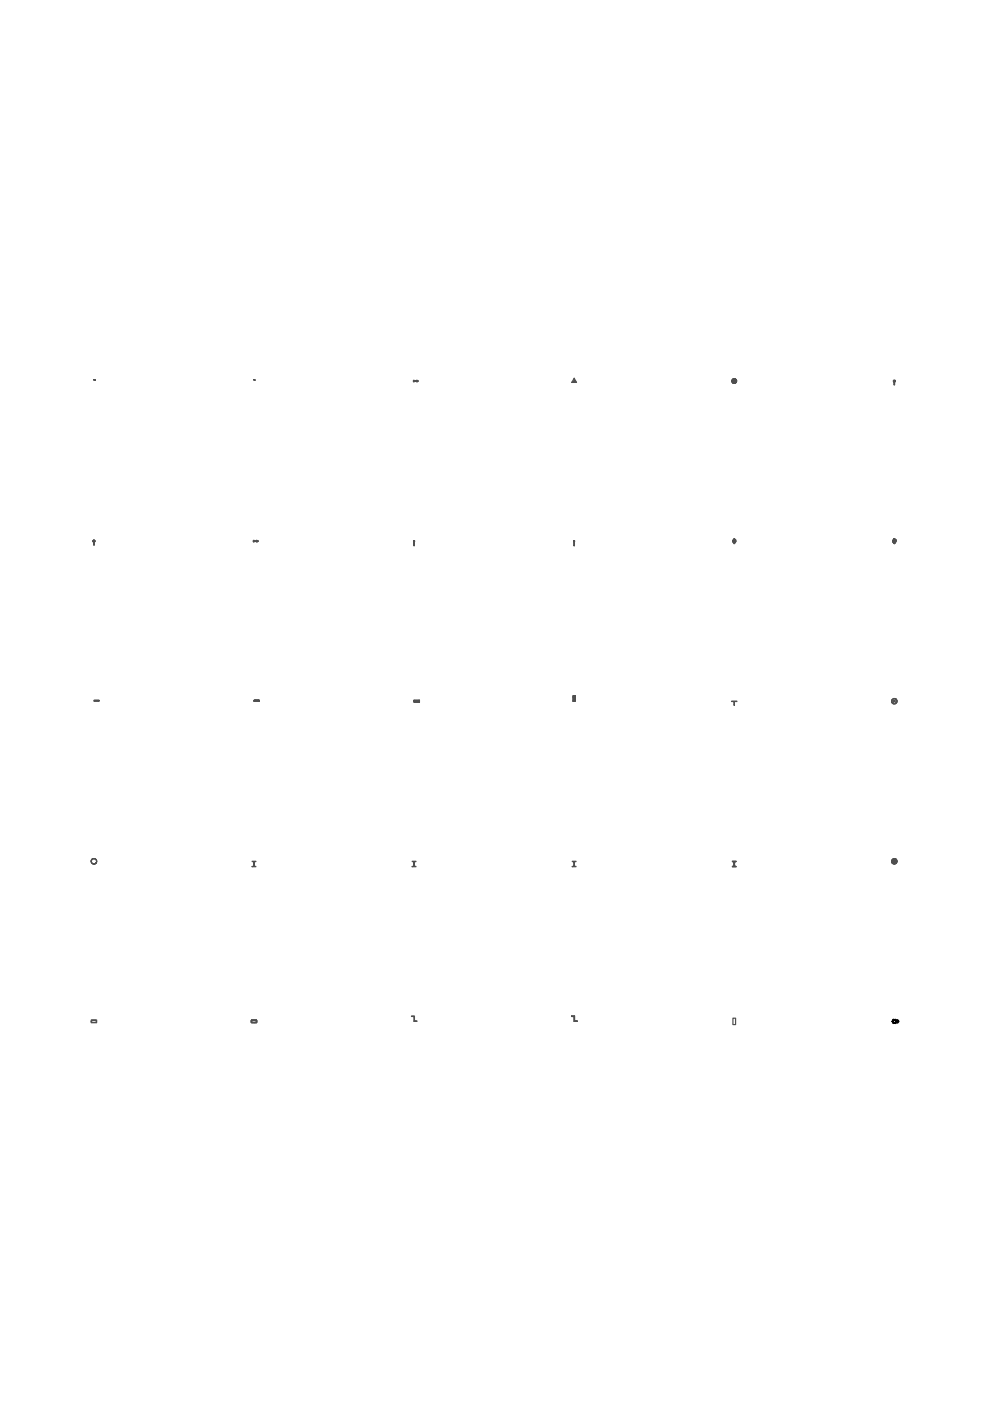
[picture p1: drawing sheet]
<svg xmlns="http://www.w3.org/2000/svg" width="210mm" height="297mm" viewBox="0 0 210 297" stroke-linecap="round" stroke-linejoin="round" font-family="sans-serif">
<g fill="none" stroke="#4f4f4f" stroke-width=".25">
<path d="M19.9 80.5h.1M20 80.5h.1M20 80.6h.1M20.1 80.6h.1M53.8 80.5h.1M53.9 80.5h.1M54 80.5h.1M54 80.6h.1M87.7 80.7l.1 .2zM87.7 80.7v.2M87.7 80.7h.1M87.7 80.9h.1"/>
<path d="M87.8 80.7h.8v.1l-.8 .1zM87.8 80.6v.4zM88.3 80.7v.2M88.4 80.6v.4zM88.4 80.7l.1 .2zM88.4 80.7v.2M88.4 80.7h.1M88.4 80.9h.1M88.5 80.7v.2M88.6 80.7v.2M121.2 81.1h1M121.7 80.8h.1"/>
<path d="M121.7 80.8l-.5 .3M121.7 80.8l.5 .3M121.7 80.2v.6M121.7 80.2l.5 .9M121.7 80.2l-.5 .9M155.2 80.6v.1M155.2 81l.1 .1M155.2 80.7v.1M155.2 80.9l.2 .2M155.2 80.5l.5 .3M155.2 80.5v.1M155.3 80.8h.1"/>
<path d="M155.3 80.7h.1M155.3 80.6h.1M155.3 81.1v.1M155.3 81.1h.1M155.3 80.6v.1M155.3 80.8l.1 .1M155.3 80.7v.1M155.3 80.5h.1M155.3 80.4v.1M155.3 81.2h.1M155.4 80.6l-.1 .1M155.4 81.1v.1"/>
<path d="M155.4 80.4h-.1M155.4 80.8v.1M155.4 81h.1M155.4 80.9h.1M155.4 80.5h.1M155.4 81.1h.1M155.4 80.6h.1M155.4 80.6v.2M155.4 80.4h.1M155.4 81.2h.1M155.5 80.8h.1M155.5 81h.1"/>
<path d="M155.5 80.7h.1M155.5 81.1h.1M155.5 81.1l.1 .1M155.5 80.9h.1M155.5 80.5h.1M155.5 80.6h.1M155.5 80.6v.1M155.5 80.3l-.1 .1M155.6 80.4h-.1M155.6 81.1h.1M155.6 80.9h.1M155.6 81h.1"/>
<path d="M155.6 80.7h.1M155.6 80.3l-.1 .1M155.6 80.6h.1M155.6 80.5h.1M155.6 80.4h.1M155.6 80.8h.1M155.6 81.2h.1M155.7 80.9h.1M155.7 80.6h-.1M155.7 81h.1M155.7 80.7h.1M155.7 80.6h.1"/>
<path d="M155.7 80.5h-.1M155.7 80.4l-.1 .1M155.7 80.4h-.1M155.7 80.3h-.1M155.7 80.8v.5l-.2-.1M155.7 80.8l.3 .3M155.7 80.3v.5M155.7 80.8l-.5 .1M155.7 80.8l-.2 .5M155.7 80.4h.1M155.7 80.3h.1M155.7 80.3l.2 .1"/>
<path d="M155.7 80.5h.1M155.7 80.8h.1M155.7 81.1h.1M155.8 80.9h-.1M155.8 81.2h-.1M155.8 80.9h.1M155.8 81.1h-.1M155.8 81h-.1M155.8 81.3h-.1M155.8 80.7h.1M155.8 80.4h.1M155.8 80.5h.1"/>
<path d="M155.8 80.5l.1 .1M155.8 80.8h.1M155.8 80.6h.1M155.8 80.9v.1M155.8 80.6l.1 .1M155.8 81.2h.1M155.8 81h.1M155.9 81.1h-.1M155.9 81.1h.1M155.9 80.5v.1M155.9 81.2h-.1M155.9 80.9h.1"/>
<path d="M155.9 80.4v.1M155.9 80.7h.1M155.9 81h.1M155.9 80.8h.1M155.9 80.4h.1M155.9 80.6v.1M155.9 80.6h.1M155.9 80.9v.1M155.9 81.2h.1M155.9 80.5l.1 .1M156 80.7v.1M156 81l-.1 .1"/>
<path d="M156 80.8v.1M156 80.4l-.3 .4M156 80.4h.1M156 81.1h-.1M156 80.5h.1M156 80.6v.1M156 81v.1M156 80.7h.1M156 81.1l-.2 .2M156 80.6l.1 .1M156.1 80.9h.1M156.1 80.5h.1"/>
<path d="M156.1 81h-.1M156.1 80.5v.1M156.1 80.6v.1M156.1 80.7v.2M156.1 81v.1M156.1 80.6l.1 .1M156.2 80.7l-.5 .1M189.5 80.7h.2v.2h-.2zM189.6 81.1v-.1a.22 .22 0 0 1-.2-.3 .22 .22 0 0 1 .4 0 .22 .22 0 0 1-.1 .3v.1M189.6 81.1v.5l.1-.5M189.6 81.6h.1M189.6 81.1h.1"/>
<path d="M189.6 81h.1M19.7 114.7h.1M19.7 114.8h.1M19.7 114.6h.1M19.7 114.9h.1M19.8 114.7h.1M19.8 114.8h.1M19.8 114.6h.1M19.8 114.9h.1M19.8 114.9l.1 .6M19.9 114.5h-.1M19.9 114.9h.1"/>
<path d="M19.9 114.8h.1M19.9 114.6h.1M19.9 114.5h.1M19.9 114.9v.6M19.9 115.5h.1M20 114.5h.1M20 114.9h.1M20 114.8h.1M20 114.7h.1M20 114.6h.1M20 114.9v.6M20 114.8v.1"/>
<path d="M20.1 114.8h.1M20.1 114.7h.1M20.1 114.9h.1M20.1 114.6h.1M53.7 114.6l.1 .2zM53.7 114.6v.2M53.7 114.7h.1M53.7 114.8h.1M53.8 114.7h.9v.1h-.9zM53.8 114.5l.1 .4zM54.4 114.7v.1M54.4 114.5l.1 .4z"/>
<path d="M54.5 114.6l.1 .2zM54.5 114.6v.2M54.5 114.7h.1M54.5 114.8h.1M54.6 114.6v.2M54.7 114.7v.1M87.7 115.3l.1-.7 .1 .1-.1 .6M87.7 114.7l.1 .1zM87.7 115.3l.1 .4v-.4M87.7 115.7h.1M87.7 115.3h.1M121.6 114.8h.1"/>
<path d="M121.6 114.7h.1M121.7 114.8v.9M121.7 114.7h.1M121.7 115.7h.1M121.7 114.8h.1M121.7 114.6h.1M121.8 114.8h.1M121.8 114.7h.1M121.8 114.8v.9M121.8 114.6h.1M155.6 114.2h.1a.59 .59 0 0 1 .3 .6 .59 .59 0 0 1-.4 .5 .68 .68 0 0 1 0-1.1zM155.6 114.6h.1"/>
<path d="M155.8 114.8h.1M155.9 114.5h.1M155.9 114.4v.1M155.9 114.4h.1M156 114.5h-.1M189.3 114.7h.1M189.3 114.8h.1M189.3 114.8v.1M189.3 114.6h.1M189.3 114.9l.2 .3M189.4 114.6h.1M189.4 114.9h.1"/>
<path d="M189.4 114.5h.1M189.4 114.7h.1M189.4 114.8h.1M189.4 115h.1M189.4 114.5v.1M189.5 114.5h.1M189.5 114.7h.1M189.5 114.9h.1M189.5 114.8h.1M189.5 115h.1M189.5 114.2l-.2 .4M189.5 114.8l.1 .1"/>
<path d="M189.5 115.2h.1M189.5 114.6h.1M189.5 114.2h.1M189.6 114.7h.1M189.6 114.8h.1M189.6 114.3h.1M189.6 115.2h.1M189.6 115.1h.1M189.6 115h.1M189.6 115.3h.1M189.6 114.9h.1M189.6 114.4h.1"/>
<path d="M189.6 114.5h.1M189.6 114.2h.1M189.6 114.6h.1M189.6 115v.1M189.7 115.2h.1M189.7 114.9h.1M189.7 114.3h.1M189.7 114.8h.1M189.7 114.7h.1M189.7 114.5h.1M189.7 114.4h.1M189.7 114.6h.1"/>
<path d="M189.7 114.2h.1M189.7 115h.1M189.7 115v.1M189.7 114.2l.2 .4M189.7 114.9v.1M189.8 114.7h.1M189.8 114.4h.1M189.8 114.5h.1M189.8 114.4v.1M189.8 114.9h.1M189.8 115h.1M189.8 114.9v.1"/>
<path d="M189.8 114.6h.1M189.9 114.5h.1M189.9 114.6h.1M189.9 114.8h.1M189.9 114.9h.1M189.9 114.7h.1M189.9 114.4v.1M189.9 114.9l-.2 .3M189.9 114.8v.1M20 148.5h1v.2h-1.1zM54 148.5h.1M54.1 148.5h.1"/>
<path d="M54.2 148.5h.1M54.3 148.5h.1M54.4 148.5h.1M54.4 148.5h.2M54.6 148.5h.1M54.8 148.5h.1M54.8 148.5h-.1M54.9 148.5l.1 .2h-1.1l.1-.2M87.8 148.5v.4zM87.8 148.5l.1 .4zM88 148.5l-.1 .4zM88 148.5l.1 .4z"/>
<path d="M88.2 148.5l-.1 .4zM88.2 148.5l.1 .4zM88.4 148.5l-.1 .4zM88.4 148.5l.1 .4zM88.6 148.5l-.1 .4zM88.6 148.5l.1 .4zM88.8 148.5l-.1 .4zM88.8 148.5l.1 .4zM88.9 148.5v.4zM121.5 148.7h.1M121.5 147.5v.2M121.5 148v.1"/>
<path d="M121.5 148.4v.1M121.5 148.6v.1M121.5 147.8l.1 .1M121.5 147.9h.1M121.5 147.6h.1M121.5 148.5h.1M121.5 148.3h.1M121.5 148.1h.1M121.5 147.7h.1M121.5 148.2h.1M121.5 147.8h.1M121.5 147.5h.1"/>
<path d="M121.5 148.6h.1M121.5 148.2v.1M121.5 148.4h.1M121.5 148h.1M121.6 147.8h.1M121.6 148.1h.1M121.6 148.5h.1M121.6 147.7h.1M121.6 148.3h.1M121.6 148v.1M121.6 148.6v.1M121.6 148.6h.1"/>
<path d="M121.6 147.9h.1M121.6 148.2h.1M121.6 147.6h.1M121.6 147.5v.2M121.6 148.4v.1M121.6 148h.1M121.7 148.1h-.1M121.7 147.6h-.1M121.7 147.6h.1M121.7 148.5h.1M121.7 148.3h.1M121.7 148.1h.1"/>
<path d="M121.7 147.9h.1M121.7 147.7h.1M121.7 148.4h.1M121.7 147.5h.1M121.7 148.7h.1M121.7 148.4v.1M121.7 148.2h.1M121.7 148h.1M121.7 147.8h.1M121.7 148.6l-.1 .1M121.7 148.6h.1M121.7 147.7v.2"/>
<path d="M121.8 147.9h.1M121.8 148.1h.1M121.8 148h.1M121.8 147.5h.1M121.8 148.2l-.1 .2M121.8 148.4h.1M121.8 148.1v.1M121.8 147.7h.1M121.8 148.5h.1M121.8 148.3h.1M121.8 148.7h.1M121.8 148.6l-.1 .1"/>
<path d="M121.8 148.6h.1M121.8 147.6h.1M121.8 148.2h.1M121.8 147.8h.1M121.9 148.6h.1M121.9 148h.1M121.9 147.7h.1M121.9 148.1h.1M121.9 147.6h.1M121.9 148.1v.1M121.9 148.3h.1M121.9 147.5h.1"/>
<path d="M121.9 148.7h.1M121.9 148.2h.1M121.9 147.9h.1M121.9 148.5v.2M121.9 147.8h.1M121.9 148.4h.1M122 148.4h-.1M122 147.9v.1M122 148.1v.1M122 148.5v.2M155.1 148.7h1.1h-.5v.8v-.8zM189.1 148.6l-.1 .1"/>
<path d="M189.1 148.8h.1M189.1 148.5v-.1l.5 .3M189.2 148.3h.1M189.3 148.2h-.1M189.4 149.2h.2M189.5 148.1l.1 .6M189.5 148.1l-.2 .1M189.6 148.7l.4 .4M189.6 148.7l-.5 .1M189.6 148.7l-.2 .5-.3-.4M189.6 148.1h-.1M189.7 148.1l.3 .1"/>
<path d="M189.8 149.2h-.1M190 148.2l-.4 .5M190 149.1l-.1 .1M190 148.2l.1 .1M190.1 148.4l.1 .1M190.2 148.8l-.1 .2M190.2 148.6h.1M190.2 148.6l-.6 .1M190.2 148.6v.1M19.3 182.7l.1 .1M19.4 182.5l-.1 .1M19.4 182.8v.1"/>
<path d="M19.5 183h.1M19.6 183.1h.1M19.7 183.1l.1 .1M19.8 182l-.4 .4M19.9 182h.1M20 183.2h-.1M20.1 182.1h.1M20.3 182.1v.1M20.3 183l-.2 .2M20.3 182.2l.1 .1M20.4 182.9l-.1 .1M20.4 182.3l.1 .1"/>
<path d="M20.5 182.5v.1M20.5 182.7l-.1 .2M53.5 182.6h.8l-.4 .1v1l.4 .1h-.8l.3-.1v-1zM87.4 182.6h.8l-.4 .1v1l.4 .1h-.8l.3-.1v-1zM121.3 182.6h.8l-.3 .1v1l.3 .1h-.8l.4-.1v-1zM155.3 183.8h.8M155.3 182.6h.8M155.3 182.7h.1M155.3 183.7h.1M155.3 182.7h.3M155.6 183.7h-.3M155.6 182.7h.1"/>
<path d="M155.6 183.7h.1M155.6 183.6h.1M155.6 182.8h.1M155.6 182.8v.8M155.7 182.8v.8M155.7 182.8h.1M155.7 183.6h.1M155.7 182.7h.1M155.8 183.7h.2M156 182.7h-.2M189 182.7l.1 .1M189.1 182.5l-.1 .1h1.2v-.1"/>
<path d="M189.1 182.8l.1 .1M189.1 182.7v.1M189.1 182.3v.1M189.1 182.5v.1M189.2 182.9v.1M189.2 182.4l-.1 .1M189.2 182.8v.1M189.2 182.6v.1M189.2 182.2v.1M189.2 183h.1M189.2 182.5h.1M189.2 182.7v.1"/>
<path d="M189.2 182.3v.1M189.2 182.9h.1M189.2 183l.2 .1M189.2 182.9l.1 .1M189.2 182.4h.1M189.2 182.8l.1 .1M189.3 182.6v.1M189.3 182.7h.1M189.3 182.5v.1M189.3 182.1l.7 .9M189.3 182.2l-.1 .1M189.3 182.8h.1"/>
<path d="M189.3 182.3v.1M189.3 183h.1M189.3 182.8l.1 .1M189.3 182.9l.1 .1M189.3 182.6h.1M189.3 182.7l.1 .1M189.4 182.5h-.1M189.4 182.3h-.1M189.4 182.5h.1M189.4 182.8h.1M189.4 182.3l-.1 .1M189.4 182.1h-.1"/>
<path d="M189.4 182.2v.1M189.4 182.6h.1M189.4 182.4h.1M189.4 182.3h.1M189.4 182.7l.1 .1M189.4 183.1h.1M189.4 182.8l.1 .1M189.4 182.9h.1M189.4 182.1l.2-.1v1.2h-.2M189.4 183h.2M189.5 182.1l-.2 .1M189.5 182.6h.1"/>
<path d="M189.5 182.7h.1M189.5 183h.1M189.5 182.4h.1M189.5 182.8h.1M189.5 183.1h.1M189.5 182.5h.1M189.5 182.3h.1M189.6 182.3h-.2M189.6 183h.1M189.6 182.9h.1M189.6 182.8h.1M189.6 182.7h.1"/>
<path d="M189.6 182.5h.1M189.6 182.4h.1M189.6 182.3h.1M189.6 182.2h-.2M189.6 182.1h-.1M189.7 182.3h.1M189.7 182.2h.1M189.7 182.1h.1M189.7 182l.1 .1M189.7 182.4h.1M189.7 182.6h.1M189.7 182.7h.1"/>
<path d="M189.7 182.8h.1M189.7 182.9h.1M189.7 183h.1M189.7 182.5h.1M189.7 183.1h.1M189.7 182.4l.1 .1M189.7 182.2l.2 .1M189.8 182.6h.1M189.8 182.4h.1M189.8 182.3h.1M189.8 182.1l.1 .1M189.8 182.8h.1"/>
<path d="M189.8 182.8v.1M189.8 182.7v.1M189.8 183h-.1M189.8 183.2h-.1M189.8 182.9h.1M189.8 182.5h.1M189.8 182.7h.1M189.8 182.3l.1 .1M189.8 182.4l.1 .1M189.9 182.1l.1 .1M189.9 182.8h-.1M189.9 182.5h.1"/>
<path d="M189.9 182.9h.1M189.9 182.7h.1M189.9 182.6h.1M189.9 182.4l.1 .2M189.9 182.2l.1 .1M189.9 182.3l.1 .1M190 183l-.2 .1M190 183.1h-.1M190 182.6l-.1 .3M190 182.8l-.2 .2M190 182.4h.1M190 182.2l.1 .1"/>
<path d="M190 182.2l-.8 .8M190 182.3l.1 .1M190 182.7v.1M190 182.5h.1M190 182.7h.1M190 182.6h.1M190.1 182.8l-.1 .1M190.1 182.4v.1M190.1 182.5v.3M190.1 182.3l.1 .1M190.1 182.8v.1M190.2 182.7v.1"/>
<path d="M19.3 216.3h1.2v.5h-1.2zM19.4 216.3h1v.5h-1zM53.3 216.4v.4M53.3 216.4h.1M53.3 216.8h.1M53.3 216.3h.1M53.4 216.4v.3M53.4 216.4h.1M53.4 216.8h.1M53.4 216.3h.1M53.4 216.8h.9M53.4 216.3h.9"/>
<path d="M54.3 216.3h.1M54.3 216.8h.1M54.3 216.4h.1M54.4 216.7h.1M54.4 216.4v.3M54.4 216.3h.1M54.4 216.8h.1M54.4 216.4h.1M87.2 215.4h.7v1.1l.5 .1h-.6v-1.1zM121.2 215.5l.6-.1v1M121.2 215.5h.1M121.2 215.5h.4"/>
<path d="M121.7 215.5h.1M121.7 215.6v1h.7M121.8 216.4h.1M121.9 216.5h.1M121.9 216.5h.4M122.3 216.5h.1M122.4 216.5v.1M155.4 215.9h.6v1.3h-.6z"/>
<circle cx="53.9" cy="80.5" r=".01"/>
<circle cx="54" cy="80.5" r=".01"/>
<circle cx="54" cy="80.6" r=".01"/>
<circle cx="87.8" cy="114.7" r=".1"/>
<circle cx="155.7" cy="114.3" r=".05"/>
<circle cx="155.7" cy="115.2" r=".05"/>
<circle cx="155.7" cy="114.7" r=".07"/>
<circle cx="155.7" cy="114.7" r=".14"/>
<circle cx="155.7" cy="114.7" r=".25"/>
<circle cx="155.7" cy="114.7" r=".29"/>
<circle cx="155.7" cy="114.7" r=".33"/>
</g>
<path d="M88.3 80.7h.3M88.3 80.8h.3M189.6 81.1v.5M189.7 81.1v.5M54.4 114.7h.3M54.4 114.8h.3M87.8 115.3v.4" fill="none" stroke="#4f4f4f" stroke-width=".21"/>
<circle cx="190.2" cy="216.6" r=".36" fill="#fff"/>
<circle cx="190.2" cy="216.6" r=".36" fill="none" stroke="#000" stroke-width=".25"/>
<path d="M190.1 216.3l.3 .2-.2 .3z" fill="#fff"/>
<g fill="none" stroke="#000" stroke-width=".25">
<path d="M190.1 216.3l.3 .2-.2 .3z"/>
<circle cx="189.9" cy="216.6" r=".04"/>
</g>
<circle cx="189.9" cy="216.6" r=".04" fill="#000"/>
<path d="M189.3 216.2l.2 .2-.1-.3h.4v.3l.1-.2 .2 .3h-.2l.2 .1-.2 .3-.1-.2v.3h-.4l.1-.2-.2 .1-.2-.3h.3l-.3-.1z" fill="#fff"/>
<path d="M189.3 216.2l.2 .2-.1-.3h.4v.3l.1-.2 .2 .3h-.2l.2 .1-.2 .3-.1-.2v.3h-.4l.1-.2-.2 .1-.2-.3h.3l-.3-.1z" fill="none" stroke="#000" stroke-width=".25"/>
</svg>
